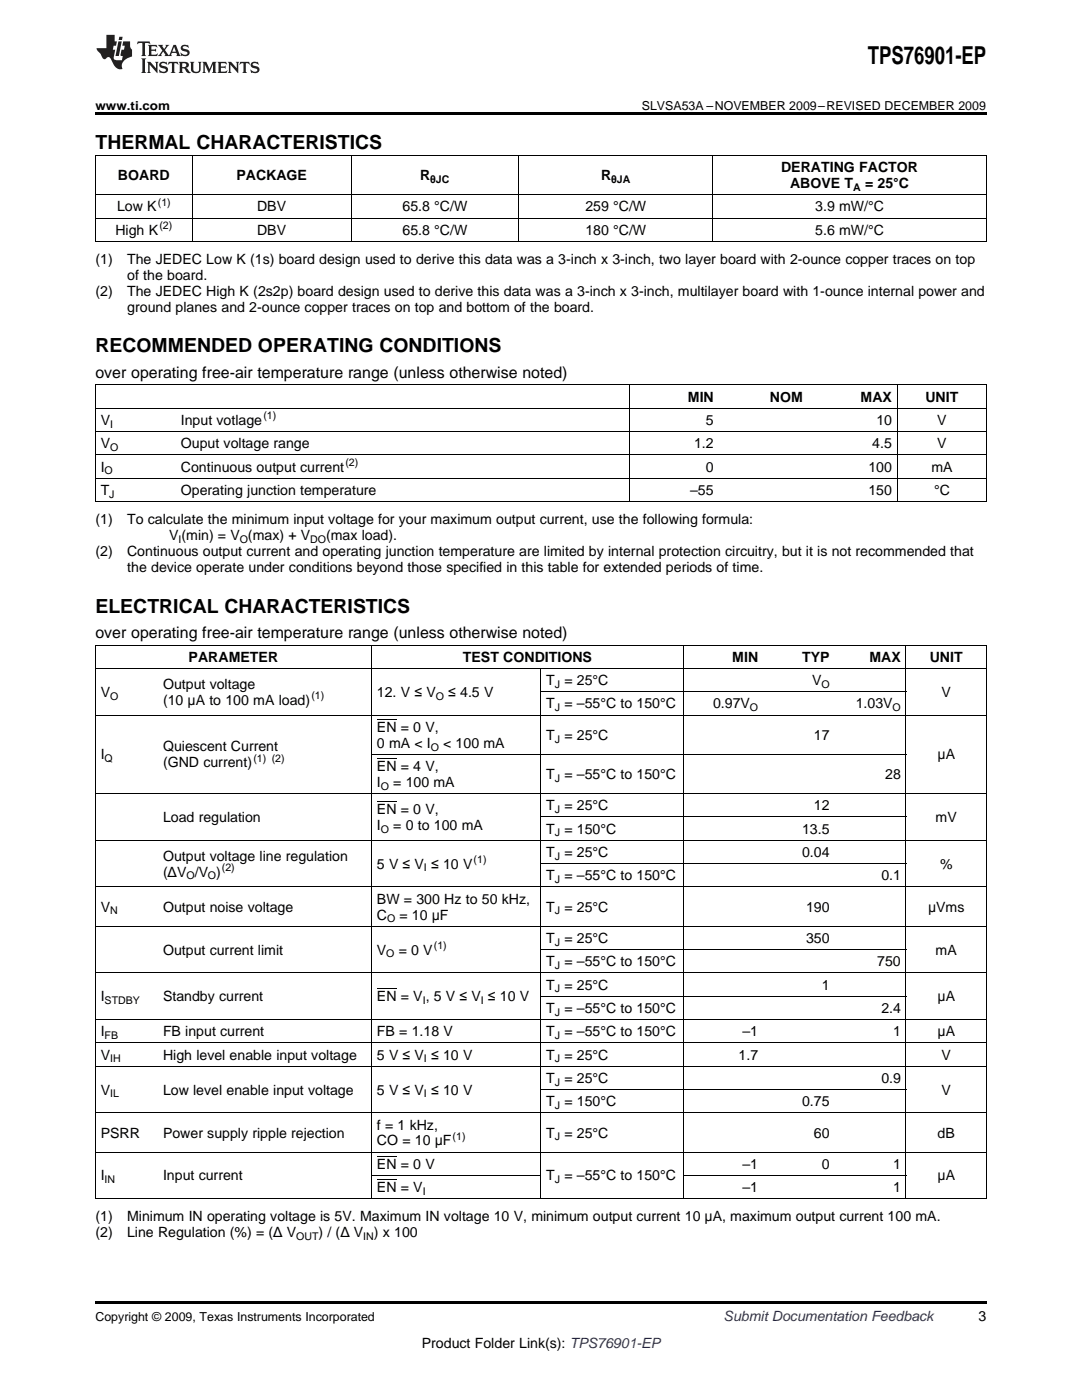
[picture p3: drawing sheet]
<svg xmlns="http://www.w3.org/2000/svg" width="216mm" height="279mm" viewBox="0 0 216 279" stroke-linecap="round" stroke-linejoin="round" font-family="sans-serif">
<defs><g id="words">
<text font-size="4.9" x="173.1" y="12.8">TPS76901-EP</text>
<g font-size="3.9">
<text x="19" y="29.7">THERMAL CHARACTERISTICS</text>
<text x="19" y="70.3">RECOMMENDED OPERATING CONDITIONS</text>
<text x="19" y="122.3">ELECTRICAL CHARACTERISTICS</text>
</g>
<g font-size="3.2">
<text x="19" y="75.5">over operating free-air temperature range (unless otherwise noted)</text>
<text x="19" y="127.4">over operating free-air temperature range (unless otherwise noted)</text>
</g>
<g font-size="2.8">
<text x="23.5" y="35.9">BOARD</text>
<text x="47.2" y="35.9">PACKAGE</text>
<text x="83.9" y="35.9">R</text>
<text x="119.9" y="35.9">R</text>
<text x="155.9" y="34.4">DERATING FACTOR</text>
<text x="157.7" y="37.5">ABOVE T</text>
<text x="172.6" y="37.5">= 25°C</text>
<text x="23" y="46.8">High K</text>
<text x="23.4" y="42.2">Low K</text>
<text x="51.3" y="42.2">DBV</text>
<text x="51.3" y="46.8">DBV</text>
<text x="80.3" y="42.2">65.8 °C/W</text>
<text x="80.3" y="46.8">65.8 °C/W</text>
<text x="116.8" y="42.2">259 °C/W</text>
<text x="116.8" y="46.8">180 °C/W</text>
<text x="162.7" y="42.2">3.9 mW/°C</text>
<text x="162.7" y="46.8">5.6 mW/°C</text>
<text x="19" y="52.7">(1)</text>
<text x="25.4" y="52.7">The JEDEC Low K (1s) board design used to derive this data was a 3-inch x 3-inch, two layer board with 2-ounce copper traces on top</text>
<text x="19" y="59.1">(2)</text>
<text x="25.4" y="59.1">The JEDEC High K (2s2p) board design used to derive this data was a 3-inch x 3-inch, multilayer board with 1-ounce internal power and</text>
<text x="25.4" y="55.9">of the board.</text>
<text x="25.4" y="62.2">ground planes and 2-ounce copper traces on top and bottom of the board.</text>
<text x="137.3" y="80.2">MIN</text>
<text x="153.6" y="80.2">NOM</text>
<text x="171.7" y="80.2">MAX</text>
<text x="184.6" y="80.2">UNIT</text>
<text x="20.1" y="84.8">V</text>
<text x="20.1" y="89.5">V</text>
<text x="36.1" y="84.8">Input votlage</text>
<text x="36.1" y="89.5">Ouput voltage range</text>
<text x="138.5" y="89.5">1.2</text>
<text x="140.9" y="84.8">5</text>
<text x="174.1" y="89.5">4.5</text>
<text x="174.9" y="84.8">10</text>
<text x="187" y="84.8">V</text>
<text x="187" y="89.5">V</text>
<text x="20.1" y="94.1">I</text>
<text x="36.1" y="94.1">Continuous output current</text>
<text x="140.9" y="94.1">0</text>
<text x="173.3" y="94.1">100</text>
<text x="185.8" y="94.1">mA</text>
<text x="20.1" y="98.8">T</text>
<text x="36.1" y="98.8">Operating junction temperature</text>
<text x="137.7" y="98.8">–55</text>
<text x="173.3" y="98.8">150</text>
<text x="186.4" y="98.8">°C</text>
<text x="19" y="104.6">(1)</text>
<text x="25.4" y="104.6">To calculate the minimum input voltage for your maximum output current, use the following formula:</text>
<text x="65.1" y="107.8">(max load).</text>
<text x="19" y="111">(2)</text>
<text x="25.4" y="111">Continuous output current and operating junction temperature are limited by internal protection circuitry, but it is not recommended that</text>
<text x="25.4" y="114.2">the device operate under conditions beyond those specified in this table for extended periods of time.</text>
<text x="32.5" y="137.5">Output voltage</text>
<text x="37.6" y="132.1">PARAMETER</text>
<text x="92.4" y="132.1">TEST CONDITIONS</text>
<text x="109" y="136.7">T = 25°C</text>
<text x="146.1" y="132.1">MIN</text>
<text x="160.1" y="132.1">TYP</text>
<text x="162" y="136.7">V</text>
<text x="173.5" y="132.1">MAX</text>
<text x="185.5" y="132.1">UNIT</text>
<text x="20.1" y="139.1">V</text>
<text x="32.5" y="140.7">(10 μA to 100 mA load)</text>
<text x="75.2" y="139.1">12. V ≤ V</text>
<text x="89.4" y="139.1">≤ 4.5 V</text>
<text x="109" y="141.4">T = –55°C to 150°C</text>
<text x="142.3" y="141.4">0.97V</text>
<text x="170.7" y="141.4">1.03V</text>
<text x="187.9" y="139.1">V</text>
<text x="32.5" y="150">Quiescent Current</text>
<text x="75.2" y="146">EN = 0 V,</text>
<text x="75.2" y="149.2">0 mA &lt; I</text>
<text x="88.4" y="149.2">&lt; 100 mA</text>
<text x="109" y="147.6">T = 25°C</text>
<text x="162.4" y="147.6">17</text>
<text x="20.1" y="151.6">I</text>
<text x="32.5" y="153.1">(GND current)</text>
<text x="75.2" y="153.9">EN = 4 V,</text>
<text x="109" y="155.5">T = –55°C to 150°C</text>
<text x="176.6" y="155.5">28</text>
<text x="187.1" y="151.6">μA</text>
<text x="75.2" y="157.1">I</text>
<text x="78.5" y="157.1">= 100 mA</text>
<text x="109" y="161.7">T = 25°C</text>
<text x="162.4" y="161.7">12</text>
<text x="32.5" y="164">Load regulation</text>
<text x="75.2" y="162.5">EN = 0 V,</text>
<text x="75.2" y="165.6">I</text>
<text x="78.5" y="165.6">= 0 to 100 mA</text>
<text x="109" y="166.4">T = 150°C</text>
<text x="160.1" y="166.4">13.5</text>
<text x="186.7" y="164">mV</text>
<text x="32.5" y="171.8">Output voltage line regulation</text>
<text x="75.2" y="173.4">5 V ≤ V ≤ 10 V</text>
<text x="109" y="171">T = 25°C</text>
<text x="160.1" y="171">0.04</text>
<text x="187.6" y="173.4">%</text>
<text x="32.5" y="174.9">(ΔV /V )</text>
<text x="109" y="175.7">T = –55°C to 150°C</text>
<text x="175.9" y="175.7">0.1</text>
<text x="20.1" y="181.9">V</text>
<text x="32.5" y="181.9">Output noise voltage</text>
<text x="75.2" y="180.3">BW = 300 Hz to 50 kHz,</text>
<text x="75.2" y="183.5">C</text>
<text x="79.7" y="183.5">= 10 μF</text>
<text x="109" y="181.9">T = 25°C</text>
<text x="160.8" y="181.9">190</text>
<text x="185.2" y="181.9">μVms</text>
<text x="32.5" y="190.5">Output current limit</text>
<text x="75.2" y="190.5">V</text>
<text x="79.6" y="190.5">= 0 V</text>
<text x="109" y="188.2">T = 25°C</text>
<text x="160.8" y="188.2">350</text>
<text x="186.7" y="190.5">mA</text>
<text x="109" y="192.8">T = –55°C to 150°C</text>
<text x="109" y="197.5">T = 25°C</text>
<text x="164" y="197.5">1</text>
<text x="175" y="192.8">750</text>
<text x="20.1" y="199.8">I</text>
<text x="32.5" y="199.8">Standby current</text>
<text x="75.2" y="199.8">EN = V , 5 V ≤ V ≤ 10 V</text>
<text x="109" y="202.1">T = –55°C to 150°C</text>
<text x="175.9" y="202.1">2.4</text>
<text x="187.1" y="199.8">μA</text>
<text x="20.1" y="206.8">I</text>
<text x="32.5" y="206.8">FB input current</text>
<text x="75.2" y="206.8">FB = 1.18 V</text>
<text x="109" y="206.8">T = –55°C to 150°C</text>
<text x="148.2" y="206.8">–1</text>
<text x="178.2" y="206.8">1</text>
<text x="187.1" y="206.8">μA</text>
<text x="20.1" y="211.5">V</text>
<text x="32.5" y="211.5">High level enable input voltage</text>
<text x="75.2" y="211.5">5 V ≤ V ≤ 10 V</text>
<text x="109" y="211.5">T = 25°C</text>
<text x="147.4" y="211.5">1.7</text>
<text x="187.9" y="211.5">V</text>
<text x="20.1" y="218.4">V</text>
<text x="32.5" y="218.4">Low level enable input voltage</text>
<text x="75.2" y="218.4">5 V ≤ V ≤ 10 V</text>
<text x="109" y="216.1">T = 25°C</text>
<text x="109" y="220.8">T = 150°C</text>
<text x="160.1" y="220.8">0.75</text>
<text x="175.9" y="216.1">0.9</text>
<text x="187.9" y="218.4">V</text>
<text x="20.1" y="227">PSRR</text>
<text x="32.5" y="227">Power supply ripple rejection</text>
<text x="75.2" y="225.4">f = 1 kHz,</text>
<text x="109" y="227">T = 25°C</text>
<text x="162.4" y="227">60</text>
<text x="187.1" y="227">dB</text>
<text x="75.2" y="228.6">CO = 10 μF</text>
<text x="75.2" y="233.3">EN = 0 V</text>
<text x="148.2" y="233.3">–1</text>
<text x="164" y="233.3">0</text>
<text x="178.2" y="233.3">1</text>
<text x="20.1" y="235.6">I</text>
<text x="32.5" y="235.6">Input current</text>
<text x="75.2" y="237.9">EN = V</text>
<text x="109" y="235.6">T = –55°C to 150°C</text>
<text x="148.2" y="237.9">–1</text>
<text x="178.2" y="237.9">1</text>
<text x="187.1" y="235.6">μA</text>
<text x="19" y="243.8">(1)</text>
<text x="25.4" y="243.8">Minimum IN operating voltage is 5V. Maximum IN voltage 10 V, minimum output current 10 μA, maximum output current 100 mA.</text>
<text x="19" y="246.9">(2)</text>
<text x="25.4" y="246.9">Line Regulation (%) = (Δ V</text>
<text x="63.6" y="246.9">) / (Δ V</text>
<text x="74.6" y="246.9">) x 100</text>
<text x="195.3" y="263.6">3</text>
<text x="84.2" y="269">Product Folder Link(s): TPS76901-EP</text>
</g>
<text font-size="2.8" fill="#fff" x="25.4" y="107.8">XXXX V (min) = V (max) + V</text>
<text font-size="2.8" fill="#0000c8" x="144.4" y="263.6">Submit Documentation Feedback</text>
<g font-size="2.5">
<text x="19" y="21.9">www.ti.com</text>
<text x="128.1" y="21.9">SLVSA53A –NOVEMBER 2009–REVISED DECEMBER 2009</text>
<text x="19" y="263.6">Copyright © 2009, Texas Instruments Incorporated</text>
</g>
<g font-size="2.1">
<text x="31.5" y="41.1">(1)</text>
<text x="85.9" y="36.5">θJC</text>
<text x="122" y="36.5">θJA</text>
<text x="170.3" y="38.1">A</text>
<text x="31.8" y="45.7">(2)</text>
<text x="52.6" y="83.7">(1)</text>
<text x="22" y="85.4">I</text>
<text x="20.9" y="94.7">O</text>
<text x="22" y="90">O</text>
<text x="68.9" y="93">(2)</text>
<text x="21.8" y="99.3">J</text>
<text x="35.6" y="108.4">I</text>
<text x="47.8" y="108.4">O</text>
<text x="61.9" y="108.4">DO</text>
<text x="110.7" y="137.3">J</text>
<text x="163.9" y="137.3">O</text>
<text x="22" y="139.6">O</text>
<text x="62.1" y="139.5">(1)</text>
<text x="87" y="139.6">O</text>
<text x="110.7" y="142">J</text>
<text x="149.6" y="142">O</text>
<text x="178.1" y="142">O</text>
<text x="86" y="149.8">O</text>
<text x="110.7" y="148.2">J</text>
<text x="20.9" y="152.1">Q</text>
<text x="50.6" y="152">(1) (2)</text>
<text x="76" y="157.6">O</text>
<text x="110.7" y="156">J</text>
<text x="76" y="166.2">O</text>
<text x="110.7" y="162.3">J</text>
<text x="110.7" y="166.9">J</text>
<text x="44.3" y="173.8">(2)</text>
<text x="84.6" y="173.9">I</text>
<text x="94.5" y="172.2">(1)</text>
<text x="110.7" y="171.6">J</text>
<text x="37.2" y="175.5">O</text>
<text x="41.5" y="175.5">O</text>
<text x="110.7" y="176.2">J</text>
<text x="22" y="182.5">N</text>
<text x="77.2" y="184.1">O</text>
<text x="110.7" y="182.5">J</text>
<text x="77.1" y="191.1">O</text>
<text x="86.6" y="189.4">(1)</text>
<text x="110.7" y="188.7">J</text>
<text x="110.7" y="193.4">J</text>
<text x="20.9" y="200.4">STDBY</text>
<text x="84.3" y="200.4">I</text>
<text x="96" y="200.4">I</text>
<text x="110.7" y="198">J</text>
<text x="110.7" y="202.7">J</text>
<text x="20.9" y="207.4">FB</text>
<text x="110.7" y="207.4">J</text>
<text x="22" y="212">IH</text>
<text x="84.6" y="212">I</text>
<text x="110.7" y="212">J</text>
<text x="22" y="219">IL</text>
<text x="84.6" y="219">I</text>
<text x="110.7" y="216.7">J</text>
<text x="110.7" y="221.3">J</text>
<text x="90.3" y="227.5">(1)</text>
<text x="110.7" y="227.6">J</text>
<text x="20.9" y="236.1">IN</text>
<text x="84.3" y="238.5">I</text>
<text x="110.7" y="236.1">J</text>
<text x="59.1" y="247.5">OUT</text>
<text x="72.5" y="247.5">IN</text>
</g>
</g></defs>
<g fill="#231f20">
<path d="M27.5 8.3l-.1 .5 .4-.2h.6v.1v2.1l-.2 .4h1l-.3-.4v-2.1l.1-.1h.5l.5 .2-.2-.5zM29.5 9l.2 .3v1.5l-.2 .4h1.8l.2-.6a1.04 1.04 0 0 1-1.3 .2v-.7h.6l.3 .2v-.6l-.3 .2h-.6v-.6l.8-.1 .4 .3-.2-.5zM31.5 9l.9 1.1-.9 1.1h.8l-.2-.2 .5-.7 .4 .7-.2 .2h1.5l-.1-.2 .1-.4h.9l.1 .4-.2 .2h1l-.3-.3-.7-1.9h-.5l-.9 2-.8-1 .9-1h-.8l.1 .3-.3 .5-.4-.6 .2-.2zM34.7 9.3l.4 1h-.7zM36.3 9.1a.63 .63 0 0 0-.2 .7 .63 .63 0 0 0 .6 .4l.6 .2 .1 .2a.75 .75 0 0 1-.7 .4 .75 .75 0 0 1-.6-.5l.1 .7 .1-.1a1.11 1.11 0 0 0 1.5-.6 1.13 1.13 0 0 0-1.2-.8l-.1-.4a1.04 1.04 0 0 1 1.2 .2l-.2-.5-.1 .1-.5-.2zM28.2 11.7l.2 .3v2.2l-.2 .4h1l-.3-.4v-2.2l.3-.3zM29.3 12.3l.3 .4v1.5l-.3 .4h.8l-.2-.4v-1.3l1.5 1.7v-1.9l.2-.4h-.7l.2 .4v.9l-1.1-1.3zM32 12.5a.62 .62 0 0 0-.2 .7 .62 .62 0 0 0 .6 .4l.6 .1 .1 .3a.76 .76 0 0 1-.7 .3 .76 .76 0 0 1-.6-.4l.1 .7 .1-.1a1.11 1.11 0 0 0 1.5-.6 1.13 1.13 0 0 0-1.2-.8l-.1-.4a1.04 1.04 0 0 1 1.2 .2l-.2-.6-.1 .1-.5-.1zM33.7 12.3l-.2 .7a.61 .61 0 0 1 .8-.4v1.6l-.2 .4h.9l-.2-.4v-1.6a.63 .63 0 0 1 .8 .4l-.2-.7zM35.6 12.3l.3 .4v1.5l-.3 .4h1l-.2-.2v-.8l.5 .2a.76 .76 0 0 0 1.2 .7l-1-1a.58 .58 0 0 0 .6-.5 .58 .58 0 0 0-.5-.6zM36.4 12.7l.1-.1a.45 .45 0 0 1 .5 .1 .45 .45 0 0 1 .1 .5l-.7 .2zM37.9 12.3l.2 .2a2.17 2.17 0 0 0 .3 1.9 .99 .99 0 0 0 1.6-.6v-1.1l.2-.4h-.7l.2 .2a1.92 1.92 0 0 1-.2 1.8 .6 .6 0 0 1-.9-.5v-1.1l.2-.4zM40.4 12.3l.2 .4v1.5l-.2 .4h.7l-.2-.4v-1.4l.8 1.8 .8-1.8v1.4l-.2 .4h.9l-.2-.4v-1.5l.2-.4h-.8l-.6 1.5-.6-1.5zM43.4 12.3l.2 .4v1.5l-.2 .4h1.8l.2-.6a1.04 1.04 0 0 1-1.3 .2v-.7h.5l.4 .2v-.6l-.4 .2h-.5v-.7h.8l.3 .3-.1-.6zM45.5 12.3l.2 .4v1.5l-.2 .4h.7l-.2-.4v-1.3l1.5 1.7v-1.9l.2-.4h-.7l.2 .4v.9l-1.1-1.3zM47.9 12.3l-.1 .7a.61 .61 0 0 1 .8-.4v1.6l-.3 .4h1l-.3-.4 .1-1.6a.63 .63 0 0 1 .7 .4l-.1-.7zM50.2 12.5a.62 .62 0 0 0-.2 .7 .62 .62 0 0 0 .6 .4l.6 .1 .2 .3a.76 .76 0 0 1-.8 .3 .76 .76 0 0 1-.6-.4l.1 .7 .2-.1a1.11 1.11 0 0 0 1.5-.6 1.13 1.13 0 0 0-1.3-.8l-.1-.4a1.04 1.04 0 0 1 1.2 .2l-.1-.6-.2 .1-.5-.1z"/>
<path d="M21.2 7v2.6h-1.9l.1 .4 .7 .9a.91 .91 0 0 0 1 .9 .56 .56 0 0 1 .5-.4 .56 .56 0 0 1 .5 .3l.4 .8a1.53 1.53 0 0 0 1.9 1.2 1.54 1.54 0 0 1 1-2.1l.9-.3v-1.4a1.52 1.52 0 0 1-.3-1.6h-1.4l-.2 .8h.5l-.2 .8h-.4l-.2 1v.2l.4 .1-.2 .8a1.93 1.93 0 0 1-1.6-.2l.3-1.9h-.5l.2-.8h.4l.2-.8h-.4v-1.3zM23.6 8.3l-.6 2.9h.7l.6-2.9zM23.8 7.3l-.1 .7h.6l.2-.7z"/>
</g>
<path d="M19 22.5h177.8v.5h-177.8zM19 259.7h177.8v.5h-177.8z" fill="#000"/>
<g fill="none" stroke="#000" stroke-width=".2">
<path d="M19 38.9h177.8M19 31h177.8M19.1 31v17.1M38.3 31v17.1M70 31v17.1M103.5 31v17.1M142.2 31v17.1M196.8 31v17.1M19 48.2h177.8M19 43.5h177.8M19 76.8h177.8M19.1 76.8v23.2"/>
<path d="M125.7 76.8v23.2M179 76.8v23.2M196.8 76.8v23.2M19 95.4h177.8M19 90.8h177.8M19 86.1h177.8M19 81.5h177.8M19 100.1h177.8M19 133.4h177.8M19 128.7h177.8M19.1 128.7v110.5M74.1 128.7v110.5"/>
<path d="M107.9 133.3v105.9M107.9 138.1h72.9M136.3 128.7v110.5M180.8 128.7v110.5M196.8 128.7v110.5M19 158.4h177.8M19 142.7h177.8M74.2 150.5h106.6M75.2 160h3.9M75.2 151.4h3.9M75.2 143.6h3.9M19 177h177.8"/>
<path d="M19 167.7h177.8M107.9 172.3h72.9M107.9 163h72.9M19 194.2h177.8M19 184.8h177.8M75.2 197.3h3.9M107.9 198.8h72.9M107.9 189.5h72.9M19 212.8h177.8M19 208.1h177.8M19 203.5h177.8M107.9 217.4h72.9"/>
<path d="M19 239.2h177.8M19 229.9h177.8M19 222.1h177.8M74.2 234.6h33.7M75.2 235.4h3.9M75.2 230.8h3.9M136.4 234.6h44.4"/>
</g>
<use href="#words"/>
</svg>
